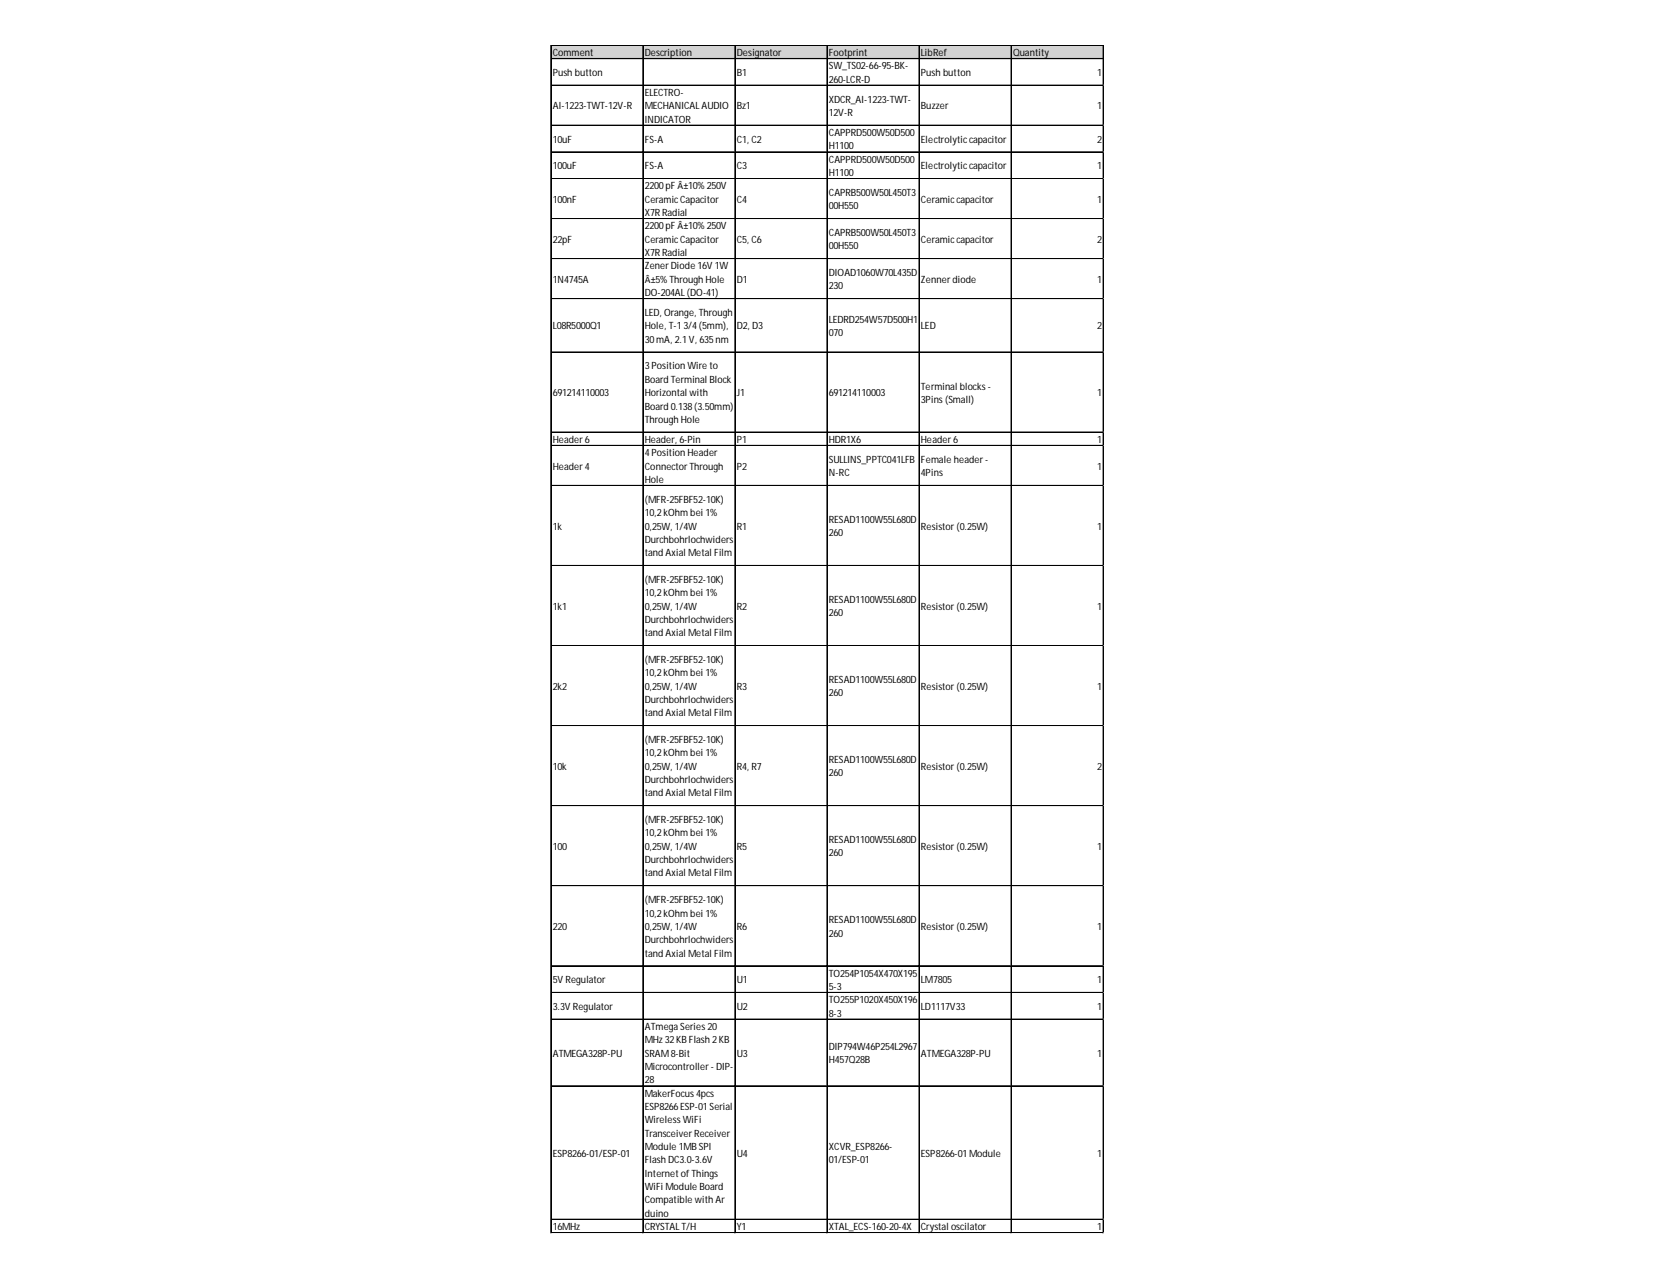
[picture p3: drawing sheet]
<svg xmlns="http://www.w3.org/2000/svg" width="279mm" height="216mm" viewBox="0 0 279 216" stroke-linecap="round" stroke-linejoin="round" font-family="sans-serif">
<defs><g id="words">
<g font-size="1.7">
<text x="93.3" y="9.4">Comment</text>
<text x="108.8" y="9.4">Description</text>
<text x="124.3" y="9.4">Designator</text>
<text x="139.9" y="9.4">Footprint</text>
<text x="139.9" y="11.7">SW_TS02-66-95-BK-</text>
<text x="155.4" y="9.4">LibRef</text>
<text x="170.9" y="9.4">Quantity</text>
<text x="93.3" y="12.8">Push button</text>
<text x="108.8" y="16.2">ELECTRO-</text>
<text x="124.3" y="12.8">B1</text>
<text x="139.9" y="13.9">260-LCR-D</text>
<text x="139.9" y="17.3">XDCR_AI-1223-TWT-</text>
<text x="155.4" y="12.8">Push button</text>
<text x="185.1" y="12.8">1</text>
<text x="93.3" y="18.4">AI-1223-TWT-12V-R</text>
<text x="108.8" y="18.4">MECHANICALAUDIO</text>
<text x="108.8" y="20.7">INDICATOR</text>
<text x="124.3" y="18.4">Bz1</text>
<text x="139.9" y="19.6">12V-R</text>
<text x="139.9" y="22.9">CAPPRD500W50D500</text>
<text x="155.4" y="18.4">Buzzer</text>
<text x="185.1" y="18.4">1</text>
<text x="93.3" y="24.1">10uF</text>
<text x="93.3" y="28.6">100uF</text>
<text x="108.8" y="24.1">FS-A</text>
<text x="108.8" y="28.6">FS-A</text>
<text x="124.3" y="24.1">C1, C2</text>
<text x="124.3" y="28.6">C3</text>
<text x="139.9" y="25.2">H1100</text>
<text x="139.9" y="27.4">CAPPRD500W50D500</text>
<text x="139.9" y="29.7">H1100</text>
<text x="155.4" y="24.1">Electrolyticcapacitor</text>
<text x="155.4" y="28.6">Electrolyticcapacitor</text>
<text x="185.1" y="24.1">2</text>
<text x="185.1" y="28.6">1</text>
<text x="93.3" y="34.2">100nF</text>
<text x="108.8" y="31.9">2200pF Â±10% 250V</text>
<text x="108.8" y="34.2">CeramicCapacitor</text>
<text x="124.3" y="34.2">C4</text>
<text x="139.9" y="33.1">CAPRB500W50L450T3</text>
<text x="139.9" y="35.3">00H550</text>
<text x="155.4" y="34.2">Ceramiccapacitor</text>
<text x="185.1" y="34.2">1</text>
<text x="93.3" y="40.9">22pF</text>
<text x="108.8" y="36.4">X7R Radial</text>
<text x="108.8" y="38.7">2200pF Â±10% 250V</text>
<text x="108.8" y="40.9">CeramicCapacitor</text>
<text x="124.3" y="40.9">C5, C6</text>
<text x="139.9" y="39.8">CAPRB500W50L450T3</text>
<text x="155.4" y="40.9">Ceramiccapacitor</text>
<text x="185.1" y="40.9">2</text>
<text x="93.3" y="47.7">1N4745A</text>
<text x="108.8" y="43.2">X7R Radial</text>
<text x="108.8" y="45.4">Zener Diode 16V 1W</text>
<text x="108.8" y="47.7">Â±5% Through Hole</text>
<text x="124.3" y="47.7">D1</text>
<text x="139.9" y="42.1">00H550</text>
<text x="139.9" y="46.6">DIOAD1060W70L435D</text>
<text x="155.4" y="47.7">Zenner diode</text>
<text x="185.1" y="47.7">1</text>
<text x="108.8" y="49.9">DO-204AL(DO-41)</text>
<text x="108.8" y="53.3">LED, Orange, Through</text>
<text x="139.9" y="48.8">230</text>
<text x="93.3" y="55.6">L08R5000Q1</text>
<text x="108.8" y="55.6">Hole, T-13/4(5mm),</text>
<text x="108.8" y="57.8">30mA, 2.1V, 635nm</text>
<text x="124.3" y="55.6">D2, D3</text>
<text x="139.9" y="54.4">LEDRD254W57D500H1</text>
<text x="139.9" y="56.7">070</text>
<text x="155.4" y="55.6">LED</text>
<text x="185.1" y="55.6">2</text>
<text x="108.8" y="62.3">3Position Wire to</text>
<text x="108.8" y="64.6">Board Terminal Block</text>
<text x="155.4" y="65.7">Terminal blocks-</text>
<text x="93.3" y="66.8">691214110003</text>
<text x="108.8" y="66.8">Horizontal with</text>
<text x="108.8" y="69.1">Board 0.138(3.50mm)</text>
<text x="108.8" y="71.3">Through Hole</text>
<text x="124.3" y="66.8">J1</text>
<text x="139.9" y="66.8">691214110003</text>
<text x="155.4" y="67.9">3Pins (Small)</text>
<text x="185.1" y="66.8">1</text>
<text x="93.3" y="74.7">Header 6</text>
<text x="108.8" y="74.7">Header, 6-Pin</text>
<text x="108.8" y="77">4Position Header</text>
<text x="124.3" y="74.7">P1</text>
<text x="139.9" y="74.7">HDR1X6</text>
<text x="155.4" y="74.7">Header 6</text>
<text x="185.1" y="74.7">1</text>
<text x="93.3" y="79.2">Header 4</text>
<text x="108.8" y="79.2">Connector Through</text>
<text x="108.8" y="81.5">Hole</text>
<text x="124.3" y="79.2">P2</text>
<text x="139.9" y="78.1">SULLINS_PPTC041LFB</text>
<text x="139.9" y="80.3">N-RC</text>
<text x="155.4" y="78.1">Female header -</text>
<text x="155.4" y="80.3">4Pins</text>
<text x="185.1" y="79.2">1</text>
<text x="93.3" y="89.3">1k</text>
<text x="108.8" y="84.8">(MFR-25FBF52-10K)</text>
<text x="108.8" y="87.1">10,2kOhm bei 1%</text>
<text x="108.8" y="89.3">0,25W, 1/4W</text>
<text x="124.3" y="89.3">R1</text>
<text x="139.9" y="88.2">RESAD1100W55L680D</text>
<text x="155.4" y="89.3">Resistor (0.25W)</text>
<text x="185.1" y="89.3">1</text>
<text x="108.8" y="91.6">Durchbohrlochwiders</text>
<text x="108.8" y="93.8">tand Axial Metal Film</text>
<text x="139.9" y="90.5">260</text>
<text x="108.8" y="98.3">(MFR-25FBF52-10K)</text>
<text x="108.8" y="100.6">10,2kOhm bei 1%</text>
<text x="139.9" y="101.7">RESAD1100W55L680D</text>
<text x="93.3" y="102.8">1k1</text>
<text x="108.8" y="102.8">0,25W, 1/4W</text>
<text x="108.8" y="105.1">Durchbohrlochwiders</text>
<text x="108.8" y="107.3">tand Axial Metal Film</text>
<text x="124.3" y="102.8">R2</text>
<text x="139.9" y="104">260</text>
<text x="155.4" y="102.8">Resistor (0.25W)</text>
<text x="185.1" y="102.8">1</text>
<text x="108.8" y="111.8">(MFR-25FBF52-10K)</text>
<text x="93.3" y="116.3">2k2</text>
<text x="108.8" y="114.1">10,2kOhm bei 1%</text>
<text x="108.8" y="116.3">0,25W, 1/4W</text>
<text x="108.8" y="118.6">Durchbohrlochwiders</text>
<text x="124.3" y="116.3">R3</text>
<text x="139.9" y="115.2">RESAD1100W55L680D</text>
<text x="139.9" y="117.5">260</text>
<text x="155.4" y="116.3">Resistor (0.25W)</text>
<text x="185.1" y="116.3">1</text>
<text x="108.8" y="120.8">tand Axial Metal Film</text>
<text x="108.8" y="125.3">(MFR-25FBF52-10K)</text>
<text x="93.3" y="129.8">10k</text>
<text x="108.8" y="127.6">10,2kOhm bei 1%</text>
<text x="108.8" y="129.8">0,25W, 1/4W</text>
<text x="124.3" y="129.8">R4, R7</text>
<text x="139.9" y="128.7">RESAD1100W55L680D</text>
<text x="139.9" y="131">260</text>
<text x="155.4" y="129.8">Resistor (0.25W)</text>
<text x="185.1" y="129.8">2</text>
<text x="108.8" y="132.1">Durchbohrlochwiders</text>
<text x="108.8" y="134.3">tand Axial Metal Film</text>
<text x="93.3" y="143.3">100</text>
<text x="108.8" y="138.8">(MFR-25FBF52-10K)</text>
<text x="108.8" y="141.1">10,2kOhm bei 1%</text>
<text x="108.8" y="143.3">0,25W, 1/4W</text>
<text x="124.3" y="143.3">R5</text>
<text x="139.9" y="142.2">RESAD1100W55L680D</text>
<text x="155.4" y="143.3">Resistor (0.25W)</text>
<text x="185.1" y="143.3">1</text>
<text x="108.8" y="145.6">Durchbohrlochwiders</text>
<text x="108.8" y="147.8">tand Axial Metal Film</text>
<text x="139.9" y="144.5">260</text>
<text x="108.8" y="152.3">(MFR-25FBF52-10K)</text>
<text x="108.8" y="154.6">10,2kOhm bei 1%</text>
<text x="139.9" y="155.7">RESAD1100W55L680D</text>
<text x="93.3" y="156.8">220</text>
<text x="108.8" y="156.8">0,25W, 1/4W</text>
<text x="108.8" y="159.1">Durchbohrlochwiders</text>
<text x="108.8" y="161.3">tand Axial Metal Film</text>
<text x="124.3" y="156.8">R6</text>
<text x="139.9" y="158">260</text>
<text x="155.4" y="156.8">Resistor (0.25W)</text>
<text x="185.1" y="156.8">1</text>
<text x="93.3" y="165.8">5V Regulator</text>
<text x="124.3" y="165.8">U1</text>
<text x="139.9" y="164.7">TO254P1054X470X195</text>
<text x="139.9" y="167">5-3</text>
<text x="155.4" y="165.8">LM7805</text>
<text x="185.1" y="165.8">1</text>
<text x="93.3" y="170.3">3.3V Regulator</text>
<text x="108.8" y="173.7">ATmega Series20</text>
<text x="124.3" y="170.3">U2</text>
<text x="139.9" y="169.2">TO255P1020X450X196</text>
<text x="139.9" y="171.5">8-3</text>
<text x="155.4" y="170.3">LD1117V33</text>
<text x="185.1" y="170.3">1</text>
<text x="93.3" y="178.2">ATMEGA328P-PU</text>
<text x="108.8" y="176">MHz 32KB Flash 2KB</text>
<text x="108.8" y="178.2">SRAM8-Bit</text>
<text x="124.3" y="178.2">U3</text>
<text x="139.9" y="177.1">DIP794W46P254L2967</text>
<text x="139.9" y="179.3">H457Q28B</text>
<text x="155.4" y="178.2">ATMEGA328P-PU</text>
<text x="185.1" y="178.2">1</text>
<text x="108.8" y="180.5">Microcontroller - DIP-</text>
<text x="108.8" y="182.7">28</text>
<text x="108.8" y="185">MakerFocus 4pcs</text>
<text x="108.8" y="187.2">ESP8266ESP-01Serial</text>
<text x="108.8" y="189.5">Wireless WiFi</text>
<text x="108.8" y="191.7">Transceiver Receiver</text>
<text x="93.3" y="195.1">ESP8266-01/ESP-01</text>
<text x="108.8" y="194">Module 1MB SPI</text>
<text x="108.8" y="196.2">Flash DC3.0-3.6V</text>
<text x="124.3" y="195.1">U4</text>
<text x="139.9" y="194">XCVR_ESP8266-</text>
<text x="139.9" y="196.2">01/ESP-01</text>
<text x="155.4" y="195.1">ESP8266-01Module</text>
<text x="185.1" y="195.1">1</text>
<text x="108.8" y="198.5">Internet ofThings</text>
<text x="108.8" y="200.7">WiFi Module Board</text>
<text x="108.8" y="203">Compatible with Ar</text>
<text x="93.3" y="207.5">16MHz</text>
<text x="108.8" y="205.2">duino</text>
<text x="108.8" y="207.5">CRYSTALT/H</text>
<text x="124.3" y="207.5">Y1</text>
<text x="139.9" y="207.5">XTAL_ECS-160-20-4X</text>
<text x="155.4" y="207.5">Crystal oscilator</text>
<text x="185.1" y="207.5">1</text>
</g>
</g></defs>
<path d="M93 7.7h93.3v2.3h-93.3z" fill="#d3d3d3"/>
<g fill="none" stroke="#000" stroke-width=".17">
<path d="M92.9 7.6v200.4M93 7.6v200.4M93 7.6h93.2M93 7.7h93.2M93 9.9h93.2M93 14.4h93.2M108.5 7.7v200.3M124 7.7v200.3M139.5 7.7v200.3M139.6 7.7v200.3M155.1 7.7v200.3M170.6 7.7v200.3"/>
<path d="M186.1 7.7v200.3M186.2 7.7v200.3M93 21.1h93.2M93 21.2h93.2M93 25.6h93.2M93 25.7h93.2M93 30.1h93.2M93 30.2h93.2M93 36.9h93.2M93 43.6h93.2M93 43.7h93.2M93 50.4h93.2"/>
<path d="M93 59.4h93.2M93 72.9h93.2M93 75.1h93.2M93 75.2h93.2M93 81.9h93.2M93 95.4h93.2M93 108.9h93.2M93 122.4h93.2M93 135.9h93.2M93 149.4h93.2M93 162.9h93.2M93 167.4h93.2"/>
<path d="M93 171.9h93.2M93 183.1h93.2M93 183.2h93.2M93 205.6h93.2M93 205.7h93.2M93 207.9h93.2M93 208h93.2"/>
</g>
<path d="M92.9 208v.1" fill="none" stroke="#d4d4d4" stroke-width=".17"/>
<path d="M92.9 208l.1 .1z" fill="#d4d4d4"/>
<path d="M108.5 208v.1" fill="none" stroke="#d4d4d4" stroke-width=".17"/>
<path d="M108.5 208l.1 .1z" fill="#d4d4d4"/>
<path d="M124 208v.1" fill="none" stroke="#d4d4d4" stroke-width=".17"/>
<path d="M124 208l.1 .1z" fill="#d4d4d4"/>
<path d="M139.5 208v.1" fill="none" stroke="#d4d4d4" stroke-width=".17"/>
<path d="M139.5 208l.1 .1z" fill="#d4d4d4"/>
<path d="M155.1 208v.1" fill="none" stroke="#d4d4d4" stroke-width=".17"/>
<path d="M155.1 208l.1 .1z" fill="#d4d4d4"/>
<path d="M170.6 208v.1" fill="none" stroke="#d4d4d4" stroke-width=".17"/>
<path d="M170.6 208l.1 .1z" fill="#d4d4d4"/>
<path d="M186.1 208v.1" fill="none" stroke="#d4d4d4" stroke-width=".17"/>
<path d="M186.1 208l.1 .1z" fill="#d4d4d4"/>
<path d="M186.2 14.4h.1" fill="none" stroke="#d4d4d4" stroke-width=".17"/>
<path d="M186.2 14.4l.1 .1z" fill="#d4d4d4"/>
<path d="M186.2 21.1h.1" fill="none" stroke="#d4d4d4" stroke-width=".17"/>
<path d="M186.2 21.1l.1 .1z" fill="#d4d4d4"/>
<path d="M186.2 25.6h.1" fill="none" stroke="#d4d4d4" stroke-width=".17"/>
<path d="M186.2 25.6l.1 .1z" fill="#d4d4d4"/>
<path d="M186.2 30.1h.1" fill="none" stroke="#d4d4d4" stroke-width=".17"/>
<path d="M186.2 30.1l.1 .1z" fill="#d4d4d4"/>
<path d="M186.2 36.9h.1" fill="none" stroke="#d4d4d4" stroke-width=".17"/>
<path d="M186.2 36.9l.1 .1z" fill="#d4d4d4"/>
<path d="M186.2 43.6h.1" fill="none" stroke="#d4d4d4" stroke-width=".17"/>
<path d="M186.2 43.6l.1 .1z" fill="#d4d4d4"/>
<path d="M186.2 50.4h.1" fill="none" stroke="#d4d4d4" stroke-width=".17"/>
<path d="M186.2 50.4l.1 .1z" fill="#d4d4d4"/>
<path d="M186.2 59.4h.1" fill="none" stroke="#d4d4d4" stroke-width=".17"/>
<path d="M186.2 59.4l.1 .1z" fill="#d4d4d4"/>
<path d="M186.2 72.9h.1" fill="none" stroke="#d4d4d4" stroke-width=".17"/>
<path d="M186.2 72.9l.1 .1z" fill="#d4d4d4"/>
<path d="M186.2 75.1h.1" fill="none" stroke="#d4d4d4" stroke-width=".17"/>
<path d="M186.2 75.1l.1 .1z" fill="#d4d4d4"/>
<path d="M186.2 81.9h.1" fill="none" stroke="#d4d4d4" stroke-width=".17"/>
<path d="M186.2 81.9l.1 .1z" fill="#d4d4d4"/>
<path d="M186.2 95.4h.1" fill="none" stroke="#d4d4d4" stroke-width=".17"/>
<path d="M186.2 95.4l.1 .1z" fill="#d4d4d4"/>
<path d="M186.2 108.9h.1" fill="none" stroke="#d4d4d4" stroke-width=".17"/>
<path d="M186.2 108.9l.1 .1z" fill="#d4d4d4"/>
<path d="M186.2 122.4h.1" fill="none" stroke="#d4d4d4" stroke-width=".17"/>
<path d="M186.2 122.4l.1 .1z" fill="#d4d4d4"/>
<path d="M186.2 135.9h.1" fill="none" stroke="#d4d4d4" stroke-width=".17"/>
<path d="M186.2 135.9l.1 .1z" fill="#d4d4d4"/>
<path d="M186.2 149.4h.1" fill="none" stroke="#d4d4d4" stroke-width=".17"/>
<path d="M186.2 149.4l.1 .1z" fill="#d4d4d4"/>
<path d="M186.2 162.9h.1" fill="none" stroke="#d4d4d4" stroke-width=".17"/>
<path d="M186.2 162.9l.1 .1z" fill="#d4d4d4"/>
<path d="M186.2 167.4h.1" fill="none" stroke="#d4d4d4" stroke-width=".17"/>
<path d="M186.2 167.4l.1 .1z" fill="#d4d4d4"/>
<path d="M186.2 171.9h.1" fill="none" stroke="#d4d4d4" stroke-width=".17"/>
<path d="M186.2 171.9l.1 .1z" fill="#d4d4d4"/>
<path d="M186.2 183.1h.1" fill="none" stroke="#d4d4d4" stroke-width=".17"/>
<path d="M186.2 183.1l.1 .2z" fill="#d4d4d4"/>
<path d="M186.2 205.6h.1" fill="none" stroke="#d4d4d4" stroke-width=".17"/>
<path d="M186.2 205.6l.1 .2z" fill="#d4d4d4"/>
<path d="M186.2 207.9h.1" fill="none" stroke="#d4d4d4" stroke-width=".17"/>
<path d="M186.2 207.9l.1 .1z" fill="#d4d4d4"/>
<use href="#words"/>
</svg>
